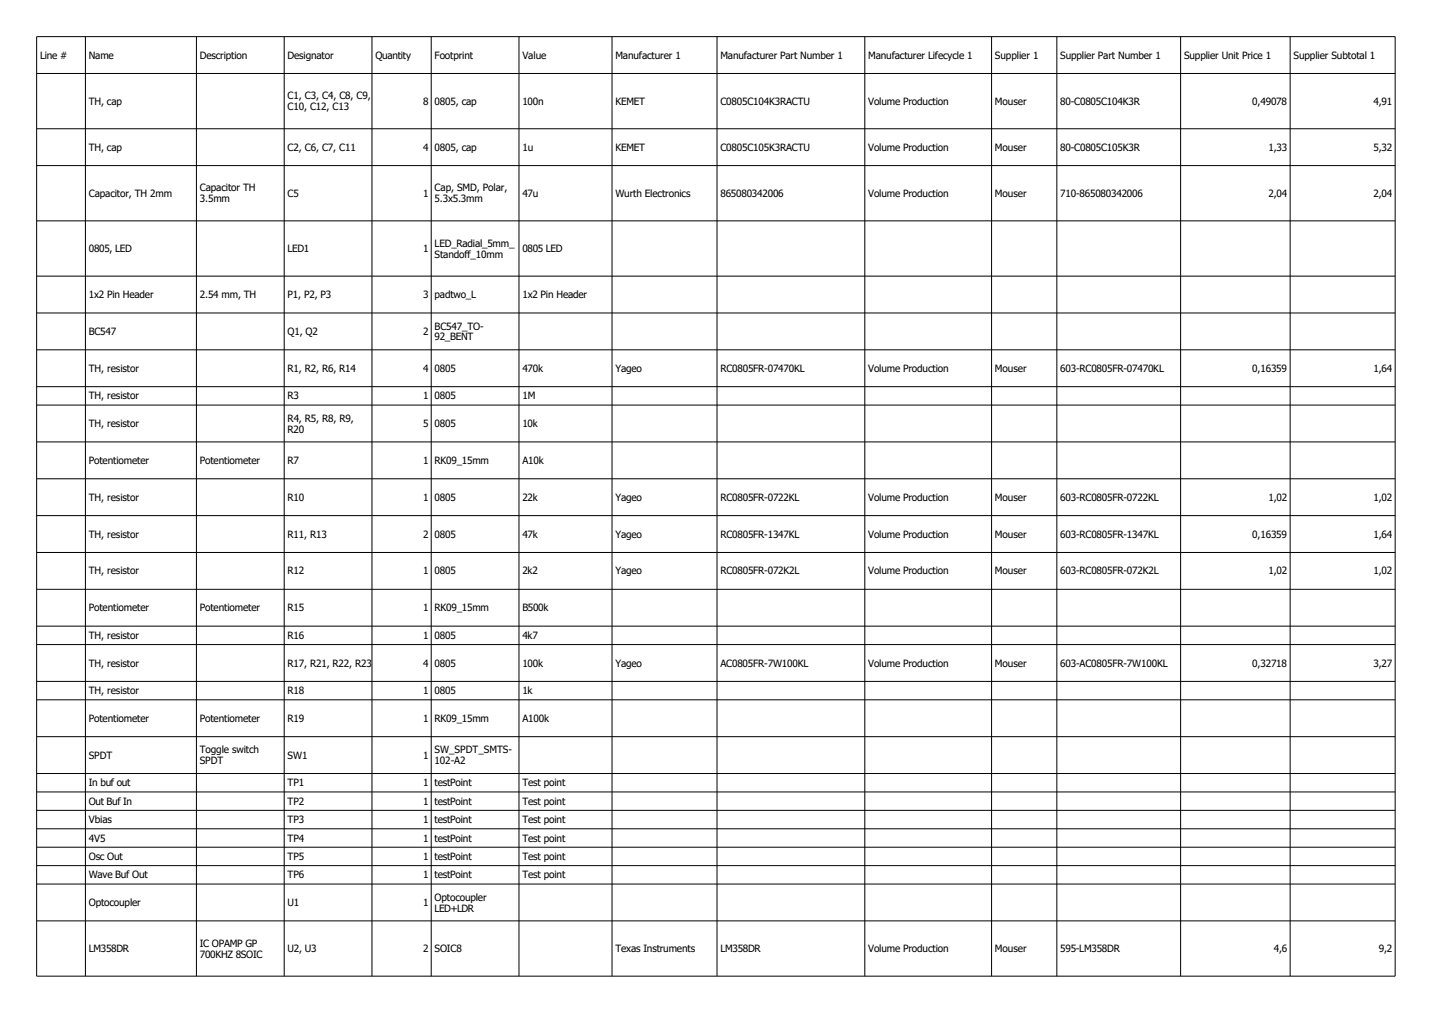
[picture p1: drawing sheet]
<svg xmlns="http://www.w3.org/2000/svg" width="297mm" height="210mm" viewBox="0 0 297 210" stroke-linecap="round" stroke-linejoin="round" font-family="sans-serif">
<defs><g id="words">
<g font-size="2.1">
<text x="8.3" y="12.2">Line #</text>
<text x="18.4" y="12.2">Name</text>
<text x="41.4" y="12.2">Description</text>
<text x="59.6" y="12.2">Designator</text>
<text x="77.8" y="12.2">Quantity</text>
<text x="90.1" y="12.2">Footprint</text>
<text x="108.3" y="12.2">Value</text>
<text x="127.6" y="12.2">Manufacturer 1</text>
<text x="149.4" y="12.2">Manufacturer Part Number 1</text>
<text x="180" y="12.2">Manufacturer Lifecycle 1</text>
<text x="206.3" y="12.2">Supplier 1</text>
<text x="219.8" y="12.2">Supplier Part Number 1</text>
<text x="245.5" y="12.2">Supplier Unit Price 1</text>
<text x="268.2" y="12.2">Supplier Subtotal 1</text>
<text x="18.4" y="21.7">TH, cap</text>
<text x="59.6" y="20.6">C1, C3, C4, C8, C9,</text>
<text x="59.6" y="22.9">C10, C12, C13</text>
<text x="87.7" y="21.7">8</text>
<text x="90.1" y="21.7">0805, cap</text>
<text x="108.3" y="21.7">100n</text>
<text x="127.6" y="21.7">KEMET</text>
<text x="149.4" y="21.7">C0805C104K3RACTU</text>
<text x="180" y="21.7">Volume Production</text>
<text x="206.3" y="21.7">Mouser</text>
<text x="219.8" y="21.7">80-C0805C104K3R</text>
<text x="259.7" y="21.7">0,49078</text>
<text x="284.8" y="21.7">4,91</text>
<text x="18.4" y="31.3">TH, cap</text>
<text x="59.6" y="31.3">C2, C6, C7, C11</text>
<text x="87.7" y="31.3">4</text>
<text x="90.1" y="31.3">0805, cap</text>
<text x="108.3" y="31.3">1u</text>
<text x="127.6" y="31.3">KEMET</text>
<text x="149.4" y="31.3">C0805C105K3RACTU</text>
<text x="180" y="31.3">Volume Production</text>
<text x="206.3" y="31.3">Mouser</text>
<text x="219.8" y="31.3">80-C0805C105K3R</text>
<text x="263" y="31.3">1,33</text>
<text x="284.8" y="31.3">5,32</text>
<text x="18.4" y="40.8">Capacitor, TH 2mm</text>
<text x="41.4" y="39.7">Capacitor TH</text>
<text x="41.4" y="42">3.5mm</text>
<text x="59.6" y="40.8">C5</text>
<text x="87.7" y="40.8">1</text>
<text x="90.1" y="39.7">Cap, SMD, Polar,</text>
<text x="90.1" y="42">5.3x5.3mm</text>
<text x="108.3" y="40.8">47u</text>
<text x="127.6" y="40.8">Wurth Electronics</text>
<text x="149.4" y="40.8">865080342006</text>
<text x="180" y="40.8">Volume Production</text>
<text x="206.3" y="40.8">Mouser</text>
<text x="219.8" y="40.8">710-865080342006</text>
<text x="263" y="40.8">2,04</text>
<text x="284.8" y="40.8">2,04</text>
<text x="18.4" y="52.3">0805, LED</text>
<text x="59.6" y="52.3">LED1</text>
<text x="87.7" y="52.3">1</text>
<text x="90.1" y="51.1">LED_Radial_5mm_</text>
<text x="90.1" y="53.4">Standoff_10mm</text>
<text x="108.3" y="52.3">0805 LED</text>
<text x="18.4" y="61.8">1x2 Pin Header</text>
<text x="41.4" y="61.8">2.54 mm, TH</text>
<text x="59.6" y="61.8">P1, P2, P3</text>
<text x="87.7" y="61.8">3</text>
<text x="90.1" y="61.8">padtwo_L</text>
<text x="108.3" y="61.8">1x2 Pin Header</text>
<text x="18.4" y="69.5">BC547</text>
<text x="59.6" y="69.5">Q1, Q2</text>
<text x="87.7" y="69.5">2</text>
<text x="90.1" y="68.3">BC547_TO-</text>
<text x="90.1" y="70.6">92_BENT</text>
<text x="18.4" y="77.1">TH, resistor</text>
<text x="59.6" y="77.1">R1, R2, R6, R14</text>
<text x="87.7" y="77.1">4</text>
<text x="90.1" y="77.1">0805</text>
<text x="108.3" y="77.1">470k</text>
<text x="127.6" y="77.1">Yageo</text>
<text x="149.4" y="77.1">RC0805FR-07470KL</text>
<text x="180" y="77.1">Volume Production</text>
<text x="206.3" y="77.1">Mouser</text>
<text x="219.8" y="77.1">603-RC0805FR-07470KL</text>
<text x="259.7" y="77.1">0,16359</text>
<text x="284.8" y="77.1">1,64</text>
<text x="18.4" y="82.8">TH, resistor</text>
<text x="59.6" y="82.8">R3</text>
<text x="87.7" y="82.8">1</text>
<text x="90.1" y="82.8">0805</text>
<text x="108.3" y="82.8">1M</text>
<text x="18.4" y="88.6">TH, resistor</text>
<text x="59.6" y="87.4">R4, R5, R8, R9,</text>
<text x="59.6" y="89.7">R20</text>
<text x="87.7" y="88.6">5</text>
<text x="90.1" y="88.6">0805</text>
<text x="108.3" y="88.6">10k</text>
<text x="18.4" y="96.2">Potentiometer</text>
<text x="41.4" y="96.2">Potentiometer</text>
<text x="59.6" y="96.2">R7</text>
<text x="87.7" y="96.2">1</text>
<text x="90.1" y="96.2">RK09_15mm</text>
<text x="108.3" y="96.2">A10k</text>
<text x="18.4" y="103.8">TH, resistor</text>
<text x="59.6" y="103.8">R10</text>
<text x="87.7" y="103.8">1</text>
<text x="90.1" y="103.8">0805</text>
<text x="108.3" y="103.8">22k</text>
<text x="127.6" y="103.8">Yageo</text>
<text x="149.4" y="103.8">RC0805FR-0722KL</text>
<text x="180" y="103.8">Volume Production</text>
<text x="206.3" y="103.8">Mouser</text>
<text x="219.8" y="103.8">603-RC0805FR-0722KL</text>
<text x="263" y="103.8">1,02</text>
<text x="284.8" y="103.8">1,02</text>
<text x="18.4" y="111.5">TH, resistor</text>
<text x="59.6" y="111.5">R11, R13</text>
<text x="87.7" y="111.5">2</text>
<text x="90.1" y="111.5">0805</text>
<text x="108.3" y="111.5">47k</text>
<text x="127.6" y="111.5">Yageo</text>
<text x="149.4" y="111.5">RC0805FR-1347KL</text>
<text x="180" y="111.5">Volume Production</text>
<text x="206.3" y="111.5">Mouser</text>
<text x="219.8" y="111.5">603-RC0805FR-1347KL</text>
<text x="259.7" y="111.5">0,16359</text>
<text x="284.8" y="111.5">1,64</text>
<text x="18.4" y="119.1">TH, resistor</text>
<text x="59.6" y="119.1">R12</text>
<text x="87.7" y="119.1">1</text>
<text x="90.1" y="119.1">0805</text>
<text x="108.3" y="119.1">2k2</text>
<text x="127.6" y="119.1">Yageo</text>
<text x="149.4" y="119.1">RC0805FR-072K2L</text>
<text x="180" y="119.1">Volume Production</text>
<text x="206.3" y="119.1">Mouser</text>
<text x="219.8" y="119.1">603-RC0805FR-072K2L</text>
<text x="263" y="119.1">1,02</text>
<text x="284.8" y="119.1">1,02</text>
<text x="18.4" y="126.8">Potentiometer</text>
<text x="41.4" y="126.8">Potentiometer</text>
<text x="59.6" y="126.8">R15</text>
<text x="87.7" y="126.8">1</text>
<text x="90.1" y="126.8">RK09_15mm</text>
<text x="108.3" y="126.8">B500k</text>
<text x="18.4" y="132.5">TH, resistor</text>
<text x="59.6" y="132.5">R16</text>
<text x="87.7" y="132.5">1</text>
<text x="90.1" y="132.5">0805</text>
<text x="108.3" y="132.5">4k7</text>
<text x="18.4" y="138.2">TH, resistor</text>
<text x="18.4" y="144">TH, resistor</text>
<text x="59.6" y="138.2">R17, R21, R22, R23</text>
<text x="59.6" y="144">R18</text>
<text x="87.7" y="138.2">4</text>
<text x="87.7" y="144">1</text>
<text x="90.1" y="138.2">0805</text>
<text x="90.1" y="144">0805</text>
<text x="108.3" y="138.2">100k</text>
<text x="108.3" y="144">1k</text>
<text x="127.6" y="138.2">Yageo</text>
<text x="149.4" y="138.2">AC0805FR-7W100KL</text>
<text x="180" y="138.2">Volume Production</text>
<text x="206.3" y="138.2">Mouser</text>
<text x="219.8" y="138.2">603-AC0805FR-7W100KL</text>
<text x="259.7" y="138.2">0,32718</text>
<text x="284.8" y="138.2">3,27</text>
<text x="18.4" y="149.7">Potentiometer</text>
<text x="41.4" y="149.7">Potentiometer</text>
<text x="59.6" y="149.7">R19</text>
<text x="87.7" y="149.7">1</text>
<text x="90.1" y="149.7">RK09_15mm</text>
<text x="108.3" y="149.7">A100k</text>
<text x="18.4" y="157.3">SPDT</text>
<text x="41.4" y="156.2">Toggle switch</text>
<text x="41.4" y="158.5">SPDT</text>
<text x="59.6" y="157.3">SW1</text>
<text x="87.7" y="157.3">1</text>
<text x="90.1" y="156.2">SW_SPDT_SMTS-</text>
<text x="90.1" y="158.5">102-A2</text>
<text x="18.4" y="163.1">In buf out</text>
<text x="18.4" y="166.9">Out Buf In</text>
<text x="59.6" y="163.1">TP1</text>
<text x="59.6" y="166.9">TP2</text>
<text x="87.7" y="163.1">1</text>
<text x="87.7" y="166.9">1</text>
<text x="90.1" y="163.1">testPoint</text>
<text x="90.1" y="166.9">testPoint</text>
<text x="108.3" y="163.1">Test point</text>
<text x="108.3" y="166.9">Test point</text>
<text x="18.4" y="170.7">Vbias</text>
<text x="59.6" y="170.7">TP3</text>
<text x="87.7" y="170.7">1</text>
<text x="90.1" y="170.7">testPoint</text>
<text x="108.3" y="170.7">Test point</text>
<text x="18.4" y="174.5">4V5</text>
<text x="18.4" y="178.3">Osc Out</text>
<text x="59.6" y="174.5">TP4</text>
<text x="59.6" y="178.3">TP5</text>
<text x="87.7" y="174.5">1</text>
<text x="87.7" y="178.3">1</text>
<text x="90.1" y="174.5">testPoint</text>
<text x="90.1" y="178.3">testPoint</text>
<text x="108.3" y="174.5">Test point</text>
<text x="108.3" y="178.3">Test point</text>
<text x="18.4" y="182.2">Wave Buf Out</text>
<text x="59.6" y="182.2">TP6</text>
<text x="87.7" y="182.2">1</text>
<text x="90.1" y="182.2">testPoint</text>
<text x="108.3" y="182.2">Test point</text>
<text x="18.4" y="187.9">Optocoupler</text>
<text x="59.6" y="187.9">U1</text>
<text x="87.7" y="187.9">1</text>
<text x="90.1" y="186.8">Optocoupler</text>
<text x="90.1" y="189">LED+LDR</text>
<text x="18.4" y="197.4">LM358DR</text>
<text x="41.4" y="196.3">IC OPAMP GP</text>
<text x="59.6" y="197.4">U2, U3</text>
<text x="87.7" y="197.4">2</text>
<text x="90.1" y="197.4">SOIC8</text>
<text x="127.6" y="197.4">Texas Instruments</text>
<text x="149.4" y="197.4">LM358DR</text>
<text x="180" y="197.4">Volume Production</text>
<text x="206.3" y="197.4">Mouser</text>
<text x="219.8" y="197.4">595-LM358DR</text>
<text x="264.1" y="197.4">4,6</text>
<text x="285.9" y="197.4">9,2</text>
<text x="41.4" y="198.6">700KHZ 8SOIC</text>
</g>
</g></defs>
<g fill="none" stroke="#000" stroke-width=".21">
<path d="M7.6 7.6h281.7v194.8h-281.7zM7.6 15.2h281.7M17.7 7.6v194.8M40.7 7.6v194.8M58.9 7.6v194.8M77.1 7.6v194.8M89.4 7.6v194.8M107.6 7.6v194.8M126.9 7.6v194.8M148.7 7.6v194.8M179.3 7.6v194.8M205.6 7.6v194.8"/>
<path d="M219.1 7.6v194.8M244.8 7.6v194.8M267.5 7.6v194.8M7.6 26.7h281.7M7.6 34.3h281.7M7.6 45.8h281.7M7.6 57.3h281.7M7.6 64.9h281.7M7.6 72.5h281.7M7.6 80.2h281.7M7.6 84h281.7M7.6 91.6h281.7"/>
<path d="M7.6 99.3h281.7M7.6 106.9h281.7M7.6 114.6h281.7M7.6 122.2h281.7M7.6 129.8h281.7M7.6 133.7h281.7M7.6 141.3h281.7M7.6 145.1h281.7M7.6 152.8h281.7M7.6 160.4h281.7M7.6 164.2h281.7M7.6 168h281.7"/>
<path d="M7.6 171.9h281.7M7.6 175.7h281.7M7.6 179.5h281.7M7.6 183.3h281.7M7.6 191h281.7"/>
</g>
<use href="#words"/>
</svg>
